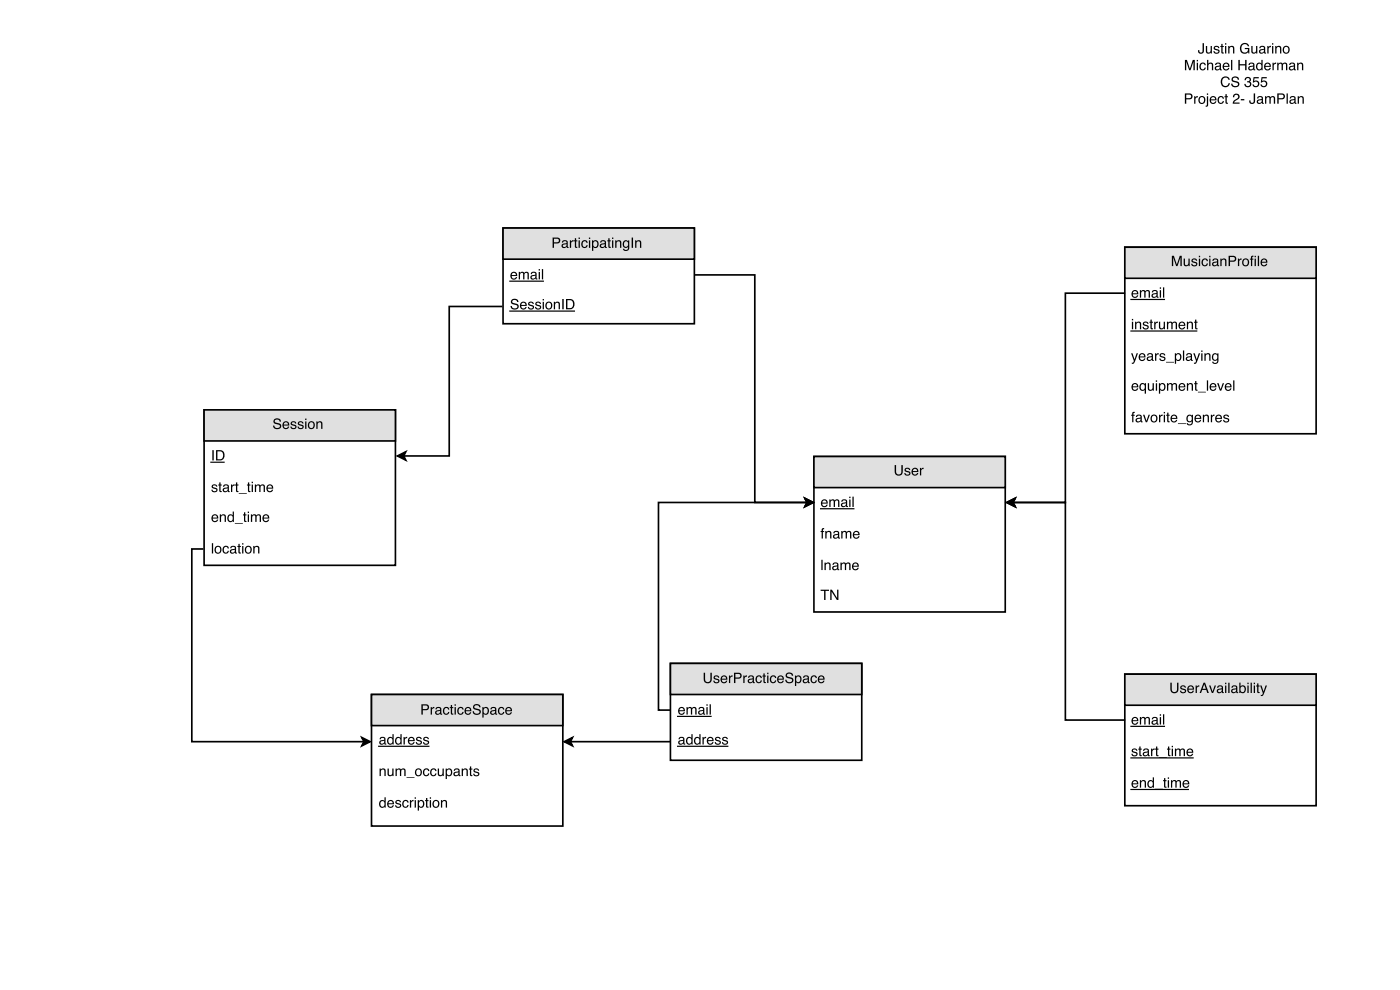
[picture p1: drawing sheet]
<svg xmlns="http://www.w3.org/2000/svg" width="297mm" height="210mm" viewBox="0 0 297 210" stroke-linecap="round" stroke-linejoin="round" font-family="sans-serif">
<path d="M172.9 97h40.6v33h-40.6z" fill="none" stroke="#000" stroke-width=".35"/>
<path d="M172.9 97h40.6v6.6h-40.6z" fill="#e0e0e0"/>
<path d="M172.9 97h40.6v6.6h-40.6z" fill="none" stroke="#000" stroke-width=".35"/>
<g fill="#000">
<path d="M190 98.8h.3v1.3a.56 .56 0 0 0 .6 .7 .56 .56 0 0 0 .6-.7v-1.3h.3v1.2a.87 .87 0 0 1-.9 1 .87 .87 0 0 1-.9-1zM192.3 99.5a.64 .64 0 0 1 1.1 .3h-.3a.34 .34 0 0 0-.3-.2 .34 .34 0 0 0-.4 .3h.1a.76 .76 0 0 1 .9 .8 .69 .69 0 0 1-.8 .3 .69 .69 0 0 1-.5-.5h.2a.39 .39 0 0 0 .4 .3 .39 .39 0 0 0 .4-.4 .76 .76 0 0 1-.9-.8zM193.8 99.6a.73 .73 0 0 1 .9-.2 .73 .73 0 0 1 .4 .9h-1.2a.45 .45 0 0 0 .4 .5 .45 .45 0 0 0 .5-.3h.3a.78 .78 0 0 1-1.2 .4 .78 .78 0 0 1-.2-1.1zM194.1 99.7l-.2 .3h.9l-.3-.4zM195.4 99.4h.3v.2l.5-.3v.3l-.5 .3v1.1h-.3z"/>
<path d="M174.5 118.9h.2v2.2h-.2zM175.1 119.5h.3v.2a.57 .57 0 0 1 .7-.2 .57 .57 0 0 1 .3 .6v1h-.2v-1a.39 .39 0 0 0-.5-.4 .39 .39 0 0 0-.3 .5v.9h-.3zM177.1 120.5a.38 .38 0 0 0 .5 .4 .38 .38 0 0 0 .2-.6zM176.9 119.7a.71 .71 0 0 1 1.2 .2v.9l.2 .1-.2 .2a.45 .45 0 0 0-.7 0 .49 .49 0 0 1-.6-.4 .49 .49 0 0 1 .5-.5l.5-.2a.36 .36 0 0 0-.3-.4 .36 .36 0 0 0-.4 .4h-.3zM178.5 119.5h.3v.2a.52 .52 0 0 1 .9 0 .53 .53 0 0 1 .6-.2 .53 .53 0 0 1 .4 .5v1.1h-.3v-1.3l-.3-.1-.3 .2-.1 1.2h-.2v-1.1a.36 .36 0 0 0-.5-.3 .36 .36 0 0 0-.2 .5v.9h-.3zM181.2 119.7a.73 .73 0 0 1 .9-.2 .73 .73 0 0 1 .3 .9h-1.1a.45 .45 0 0 0 .3 .5 .45 .45 0 0 0 .5-.3h.3a.78 .78 0 0 1-1.1 .4 .78 .78 0 0 1-.2-1.1zM181.4 119.8l-.1 .3h.9l-.3-.4z"/>
<path d="M174.6 112.3l.5-.1v.2l-.3 .2v.2h.3v.2h-.3v1.4h-.3v-1.4h-.2v-.2h.2zM175.3 112.8h.3v.2a.57 .57 0 0 1 .6-.2 .57 .57 0 0 1 .4 .5v1.1h-.3v-1a.39 .39 0 0 0-.4-.4 .39 .39 0 0 0-.3 .5v.9h-.3zM177.2 113.8a.38 .38 0 0 0 .5 .4 .38 .38 0 0 0 .2-.6zM177.1 113a.71 .71 0 0 1 1.2 .2v.9l.1 .1-.1 .2a.45 .45 0 0 0-.7 0 .49 .49 0 0 1-.7-.4 .49 .49 0 0 1 .5-.5l.6-.2a.36 .36 0 0 0-.3-.4 .36 .36 0 0 0-.4 .4h-.3zM178.7 112.8h.3v.2a.52 .52 0 0 1 .9 0 .53 .53 0 0 1 .6-.2 .53 .53 0 0 1 .3 .5v1.1h-.2l-.1-1.3-.2-.1-.4 .2v1.2h-.3v-1.1a.36 .36 0 0 0-.4-.3 .36 .36 0 0 0-.2 .5v.9h-.3zM181.4 113a.73 .73 0 0 1 .8-.2 .73 .73 0 0 1 .4 .9h-1.2a.45 .45 0 0 0 .4 .5 .45 .45 0 0 0 .5-.3h.3a.78 .78 0 0 1-1.1 .4 .78 .78 0 0 1-.3-1.1zM181.6 113.1l-.2 .3h.9l-.3-.4z"/>
<path d="M174.6 106.3a.73 .73 0 0 1 .9-.2 .73 .73 0 0 1 .3 .9h-1.1a.45 .45 0 0 0 .3 .5 .45 .45 0 0 0 .5-.3h.3a.78 .78 0 0 1-1.1 .4 .78 .78 0 0 1-.2-1.1zM174.8 106.4l-.1 .3h.9l-.3-.4zM176.2 106.1h.2v.2a.52 .52 0 0 1 .9 0 .53 .53 0 0 1 .6-.2 .53 .53 0 0 1 .4 .5v1.1h-.3v-1.3l-.2-.1-.4 .2v1.2h-.3v-1.1a.36 .36 0 0 0-.5-.3 .36 .36 0 0 0-.2 .5v.9h-.2zM178.9 107.1a.38 .38 0 0 0 .5 .4 .38 .38 0 0 0 .2-.6zM178.8 106.2a.71 .71 0 0 1 1.2 .3v.9l.1 .1-.1 .2a.45 .45 0 0 0-.7 0 .49 .49 0 0 1-.7-.4 .49 .49 0 0 1 .5-.5l.6-.2a.36 .36 0 0 0-.4-.4 .36 .36 0 0 0-.3 .4h-.3zM180.4 106.1h.3v1.6h-.3zM180.4 105.5h.3v.3h-.3zM181.1 105.5h.2v2.2h-.2z"/>
<path d="M174.3 125.2h1.8v.3h-.7v1.9h-.3v-1.9h-.8zM176.4 125.2h.3l1.1 1.8v-1.8h.3v2.2h-.3l-1.2-1.7v1.7h-.2z"/>
</g>
<path d="M174.3 108h7.1" fill="none" stroke="#000" stroke-width=".25"/>
<path d="M238.9 52.5h40.7v39.6h-40.7z" fill="#fff"/>
<path d="M238.9 52.5h40.7v39.6h-40.7z" fill="none" stroke="#000" stroke-width=".35"/>
<path d="M238.9 52.5h40.7v6.6h-40.7z" fill="#e0e0e0"/>
<path d="M238.9 52.5h40.7v6.6h-40.7zM239 62.3h-12.7v44.4h-11.1M213.8 106.7l1.8-.9-.4 .9 .4 .9z" fill="none" stroke="#000" stroke-width=".35"/>
<g fill="#000">
<path d="M213.8 106.7l1.8-.9-.4 .9 .4 .9z"/>
<path d="M248.9 54.3h.5l.6 1.9 .6-1.9h.4v2.2h-.3l.1-1.8-.7 1.8h-.3l-.6-1.8v1.8h-.3zM251.4 54.9h.3v1.1a.41 .41 0 0 0 .6 .3 .41 .41 0 0 0 .1-.6v-.8h.3v1.6h-.2v-.2a.55 .55 0 0 1-.7 .2 .55 .55 0 0 1-.4-.5zM253.2 55a.64 .64 0 0 1 1.1 .4h-.3a.34 .34 0 0 0-.3-.3 .34 .34 0 0 0-.3 .3l.1 .1a.76 .76 0 0 1 .8 .8 .69 .69 0 0 1-.7 .3 .69 .69 0 0 1-.6-.6h.3a.39 .39 0 0 0 .4 .4 .39 .39 0 0 0 .4-.4l-.1-.1a.76 .76 0 0 1-.9-.7zM254.7 54.9h.2v1.6h-.2zM254.7 54.3h.2v.3h-.2zM255.4 55.1a.65 .65 0 0 1 .7-.2 .65 .65 0 0 1 .5 .6h-.3a.44 .44 0 0 0-.6-.4 .44 .44 0 0 0-.2 .7 .42 .42 0 0 0 .3 .5 .42 .42 0 0 0 .5-.3h.3a.72 .72 0 0 1-.9 .5 .72 .72 0 0 1-.5-1zM256.9 54.9h.2v1.6h-.2zM256.9 54.3h.2v.3h-.2zM257.8 56a.38 .38 0 0 0 .5 .3 .38 .38 0 0 0 .2-.6zM257.6 55.1a.71 .71 0 0 1 1.2 .2v1h.2l-.2 .2a.45 .45 0 0 0-.7 0 .49 .49 0 0 1-.6-.3 .49 .49 0 0 1 .5-.6l.5-.1a.36 .36 0 0 0-.3-.4 .36 .36 0 0 0-.4 .3h-.3zM259.2 54.9h.3v.2a.57 .57 0 0 1 .6-.2 .57 .57 0 0 1 .4 .6v1h-.2v-1a.39 .39 0 0 0-.5-.4 .39 .39 0 0 0-.3 .6v.8h-.3zM261 54.3h1a.63 .63 0 0 1 .6 .7 .63 .63 0 0 1-.6 .6h-.7v.9h-.3zM261.3 54.6v.7h.6a.38 .38 0 0 0 .4-.3 .38 .38 0 0 0-.4-.4zM263 54.9h.2v.3l.5-.3v.3l-.4 .2-.1 1.1h-.2zM264.2 55.3a.56 .56 0 0 0 0 .8 .56 .56 0 0 0 .8 0 .55 .55 0 0 0 0-.7 .55 .55 0 0 0-.8-.1zM264.1 55.1a.78 .78 0 0 1 1.1 .1 .78 .78 0 0 1-.2 1.1 .78 .78 0 0 1-1.1-.1v-.7zM265.8 54.4l.5-.1v.2l-.3 .2v.2h.3v.2h-.3v1.4h-.3v-1.4h-.2v-.2h.2zM266.5 54.9h.3v1.6h-.3zM266.5 54.3h.3v.3h-.3zM267.2 54.3h.3v2.2h-.3zM268 55.1a.73 .73 0 0 1 .9-.1 .73 .73 0 0 1 .3 .8h-1.1a.45 .45 0 0 0 .3 .5 .45 .45 0 0 0 .5-.3h.3a.78 .78 0 0 1-1.1 .5 .78 .78 0 0 1-.2-1.2zM268.2 55.3l-.1 .3h.8l-.2-.5z"/>
<path d="M240.4 68.3h.3v1.6h-.3zM240.4 67.7h.3v.3h-.3zM241.1 68.3h.3v.3a.57 .57 0 0 1 .6-.3 .57 .57 0 0 1 .4 .6v1h-.3v-1a.39 .39 0 0 0-.4-.3 .39 .39 0 0 0-.3 .5v.8h-.3zM242.9 68.4a.64 .64 0 0 1 1.1 .4h-.3a.34 .34 0 0 0-.3-.3 .34 .34 0 0 0-.3 .3v.1a.76 .76 0 0 1 .9 .8 .69 .69 0 0 1-.7 .3 .69 .69 0 0 1-.6-.6h.3a.39 .39 0 0 0 .4 .4 .39 .39 0 0 0 .3-.4v-.1a.76 .76 0 0 1-.9-.7zM244.4 67.9h.3v.4h.2v.2h-.2v1.1l.2 .1v.2h-.4l-.1-.2v-1.2h-.2v-.2h.2zM245.2 68.3h.2v.3l.6-.3v.3l-.5 .2v1.1h-.3zM246.2 68.3h.3v1.1a.41 .41 0 0 0 .5 .3 .41 .41 0 0 0 .2-.6v-.8h.3v1.6h-.3v-.2a.55 .55 0 0 1-.6 .2 .55 .55 0 0 1-.4-.5zM247.9 68.3h.2v.3a.52 .52 0 0 1 .9-.1 .53 .53 0 0 1 .7-.2 .53 .53 0 0 1 .3 .6v1h-.3v-1.2l-.2-.2-.4 .3v1.1h-.3v-1a.36 .36 0 0 0-.4-.4 .36 .36 0 0 0-.2 .6v.8h-.3zM250.5 68.5a.73 .73 0 0 1 .9-.1 .73 .73 0 0 1 .4 .8h-1.2a.45 .45 0 0 0 .4 .5 .45 .45 0 0 0 .5-.3h.3a.78 .78 0 0 1-1.1 .5 .78 .78 0 0 1-.3-1.2zM250.8 68.7l-.2 .3h.9l-.3-.5zM252.1 68.3h.3v.3a.57 .57 0 0 1 .6-.3 .57 .57 0 0 1 .4 .6v1h-.3v-1a.39 .39 0 0 0-.4-.3 .39 .39 0 0 0-.3 .5v.8h-.3zM253.9 67.9h.2v.4h.3v.2h-.3v1.1l.3 .1v.2h-.4l-.1-.2v-1.2h-.3v-.2h.3z"/>
<path d="M240.6 61.8a.73 .73 0 0 1 .8-.1 .73 .73 0 0 1 .4 .8h-1.2a.45 .45 0 0 0 .4 .5 .45 .45 0 0 0 .5-.3h.3a.78 .78 0 0 1-1.1 .5 .78 .78 0 0 1-.3-1.2zM240.8 62l-.2 .3h.9l-.3-.5zM242.1 61.6h.3v.3a.52 .52 0 0 1 .9-.1 .53 .53 0 0 1 .6-.2 .53 .53 0 0 1 .4 .6v1h-.3v-1.2l-.3-.2-.3 .3-.1 1.1h-.2v-1a.36 .36 0 0 0-.5-.4 .36 .36 0 0 0-.2 .6v.8h-.3zM244.9 62.7a.38 .38 0 0 0 .5 .3 .38 .38 0 0 0 .2-.6zM244.8 61.8a.71 .71 0 0 1 1.1 .2v1h.2l-.1 .3a.45 .45 0 0 0-.7 0 .49 .49 0 0 1-.7-.4 .49 .49 0 0 1 .5-.6l.5-.1a.36 .36 0 0 0-.3-.4 .36 .36 0 0 0-.4 .3h-.2zM246.4 61.6h.2v1.6h-.2zM246.4 61h.2v.3h-.2zM247 61h.3v2.2h-.3z"/>
<path d="M240.3 75h.3l.4 1.3 .4-1.3h.3l-.6 1.8a.53 .53 0 0 1-.7 .5v-.3h.3l.2-.3zM242.1 75.2a.73 .73 0 0 1 .9-.1 .73 .73 0 0 1 .3 .8h-1.1a.45 .45 0 0 0 .3 .5 .45 .45 0 0 0 .5-.3h.3a.78 .78 0 0 1-1.1 .5 .78 .78 0 0 1-.2-1.2zM242.3 75.4l-.1 .3h.9l-.3-.5zM243.9 76.1a.38 .38 0 0 0 .5 .3 .38 .38 0 0 0 .2-.6zM243.8 75.2a.71 .71 0 0 1 1.1 .2v1h.2l-.1 .3a.45 .45 0 0 0-.7 0 .49 .49 0 0 1-.7-.4 .49 .49 0 0 1 .5-.6l.5-.1a.36 .36 0 0 0-.3-.4 .36 .36 0 0 0-.4 .3h-.2zM245.4 75h.2v.3l.5-.3v.3l-.4 .2-.1 1.1h-.2zM246.5 75.1a.64 .64 0 0 1 1 .4h-.2a.34 .34 0 0 0-.4-.3 .34 .34 0 0 0-.3 .3l.1 .1a.76 .76 0 0 1 .8 .8 .69 .69 0 0 1-.7 .3 .69 .69 0 0 1-.5-.6h.2a.39 .39 0 0 0 .4 .4 .39 .39 0 0 0 .4-.4l-.1-.1a.76 .76 0 0 1-.8-.7zM247.7 76.9h1.7v.1h-1.7zM250 75.3a.56 .56 0 0 0-.2 .8 .56 .56 0 0 0 .8 .2 .56 .56 0 0 0 .1-.8 .56 .56 0 0 0-.7-.2zM249.6 75h.2v.2a.7 .7 0 0 1 1-.1 .7 .7 0 0 1 .1 1 .62 .62 0 0 1-.4 .5 .62 .62 0 0 1-.7-.2v.9h-.2zM251.3 74.4h.3v2.2h-.3zM252.2 76.1a.38 .38 0 0 0 .5 .3 .38 .38 0 0 0 .2-.6zM252 75.2a.71 .71 0 0 1 1.2 .2v1h.2l-.1 .3a.45 .45 0 0 0-.7 0 .49 .49 0 0 1-.7-.4 .49 .49 0 0 1 .5-.6l.5-.1a.36 .36 0 0 0-.3-.4 .36 .36 0 0 0-.4 .3h-.2zM253.5 75h.3l.4 1.3 .4-1.3h.3l-.6 1.8a.53 .53 0 0 1-.7 .5v-.3h.3l.2-.3zM255.2 75h.2v1.6h-.2zM255.2 74.4h.2v.3h-.2zM255.8 75h.3v.3a.57 .57 0 0 1 .7-.3 .57 .57 0 0 1 .3 .6v1h-.2v-1a.39 .39 0 0 0-.5-.3 .39 .39 0 0 0-.3 .5v.8h-.3zM257.6 75.2l.5-.2 .5 .2v-.2h.2v1.5a.7 .7 0 0 1-.5 .8 .7 .7 0 0 1-.8-.5h.3a.46 .46 0 0 0 .6 .2 .46 .46 0 0 0 .2-.6 .69 .69 0 0 1-.9 .1 .69 .69 0 0 1-.2-.9zM257.9 75.4a.56 .56 0 0 0-.2 .7 .56 .56 0 0 0 .7 .2 .56 .56 0 0 0 .2-.7 .56 .56 0 0 0-.7-.2z"/>
<path d="M240.6 87.6l.4-.1v.2l-.2 .2v.2h.2v.2h-.2v1.4h-.3v-1.4h-.2v-.2h.2zM241.5 89.1a.38 .38 0 0 0 .5 .4 .38 .38 0 0 0 .2-.6zM241.4 88.3a.71 .71 0 0 1 1.1 .2v.9l.2 .1-.1 .2a.45 .45 0 0 0-.7 0 .49 .49 0 0 1-.7-.4 .49 .49 0 0 1 .5-.5l.6-.2a.36 .36 0 0 0-.4-.4 .36 .36 0 0 0-.4 .4h-.2zM242.8 88.1h.3l.4 1.3 .5-1.3h.3l-.6 1.6h-.3zM244.8 88.5a.56 .56 0 0 0-.1 .7 .56 .56 0 0 0 .8 .1 .55 .55 0 0 0 .1-.8 .55 .55 0 0 0-.8 0zM244.6 88.3a.78 .78 0 0 1 1.1 .1 .78 .78 0 0 1-.1 1.1 .78 .78 0 0 1-1.1-.2l-.1-.6zM246.2 88.1h.3v.3l.5-.3v.2l-.5 .3v1.1h-.3zM247.2 88.1h.3v1.6h-.3zM247.2 87.5h.3v.3h-.3zM247.9 87.6h.3v.5h.3v.2h-.3v1l.3 .2v.2h-.4l-.1-.2-.1-1.2h-.2v-.2h.2zM248.8 88.3a.73 .73 0 0 1 .9-.2 .73 .73 0 0 1 .4 .9h-1.2a.45 .45 0 0 0 .4 .5 .45 .45 0 0 0 .5-.3h.3a.78 .78 0 0 1-1.1 .4 .78 .78 0 0 1-.3-1.1zM249.1 88.4l-.2 .4h.9l-.3-.5zM250.2 89.9h1.7v.2h-1.7zM252.2 88.3l.5-.2 .5 .2v-.2h.2v1.4a.7 .7 0 0 1-.5 .8 .7 .7 0 0 1-.8-.4h.2a.46 .46 0 0 0 .7 .2 .46 .46 0 0 0 .2-.6 .69 .69 0 0 1-1 .1 .69 .69 0 0 1-.2-.9zM252.4 88.4a.56 .56 0 0 0-.1 .7 .56 .56 0 0 0 .7 .3 .56 .56 0 0 0 .2-.8 .56 .56 0 0 0-.8-.2zM253.9 88.3a.73 .73 0 0 1 .9-.2 .73 .73 0 0 1 .4 .9h-1.2a.45 .45 0 0 0 .4 .5 .45 .45 0 0 0 .5-.3h.3a.78 .78 0 0 1-1.2 .4 .78 .78 0 0 1-.2-1.1zM254.2 88.4l-.2 .4h.9l-.3-.5zM255.5 88.1h.3v.2a.57 .57 0 0 1 .6-.2 .57 .57 0 0 1 .4 .6v1h-.3v-1a.39 .39 0 0 0-.4-.4 .39 .39 0 0 0-.3 .5v.9h-.3zM257.2 88.1h.3v.3l.5-.3v.2l-.5 .3v1.1h-.3zM258.3 88.3a.73 .73 0 0 1 .9-.2 .73 .73 0 0 1 .4 .9h-1.2a.45 .45 0 0 0 .4 .5 .45 .45 0 0 0 .5-.3h.3a.78 .78 0 0 1-1.2 .4 .78 .78 0 0 1-.2-1.1zM258.6 88.4l-.2 .4h.9l-.3-.5zM260 88.2a.64 .64 0 0 1 1.1 .3h-.3a.34 .34 0 0 0-.3-.2 .34 .34 0 0 0-.3 .3 .76 .76 0 0 1 .9 .8 .69 .69 0 0 1-.7 .3 .69 .69 0 0 1-.6-.5h.3a.39 .39 0 0 0 .4 .3 .39 .39 0 0 0 .3-.3v-.1a.76 .76 0 0 1-.9-.8z"/>
<path d="M240.6 81.6a.73 .73 0 0 1 .8-.2 .73 .73 0 0 1 .4 .9h-1.2a.45 .45 0 0 0 .4 .5 .45 .45 0 0 0 .5-.3h.3a.78 .78 0 0 1-1.1 .4 .78 .78 0 0 1-.3-1.1zM240.8 81.7l-.2 .3h.9l-.3-.4zM242.4 81.7a.53 .53 0 0 0-.1 .8 .53 .53 0 0 0 .8 0 .53 .53 0 0 0 0-.7 .53 .53 0 0 0-.7-.1zM242.2 81.6l.5-.3 .5 .3v-.2h.2v2.2h-.2v-.8a.73 .73 0 0 1-1.1 0 .73 .73 0 0 1 0-1zM243.8 81.4h.3v1a.41 .41 0 0 0 .5 .4 .41 .41 0 0 0 .2-.6v-.8h.3v1.6h-.2v-.3a.55 .55 0 0 1-.7 .3 .55 .55 0 0 1-.4-.5zM245.5 81.4h.3v1.6h-.3zM245.5 80.8h.3v.3h-.3zM246.6 81.7a.56 .56 0 0 0-.2 .8 .56 .56 0 0 0 .8 .1 .56 .56 0 0 0 .1-.7 .56 .56 0 0 0-.7-.2zM246.2 81.4h.2v.2a.7 .7 0 0 1 1-.1 .7 .7 0 0 1 .1 1 .62 .62 0 0 1-.4 .5 .62 .62 0 0 1-.7-.2v.8h-.2zM247.9 81.4h.3v.2a.52 .52 0 0 1 .9 0 .53 .53 0 0 1 .6-.2 .53 .53 0 0 1 .3 .5v1.1h-.2l-.1-1.3-.2-.1-.4 .2v1.2h-.3v-1.1a.36 .36 0 0 0-.4-.3 .36 .36 0 0 0-.2 .5v.9h-.3zM250.5 81.6a.73 .73 0 0 1 .9-.2 .73 .73 0 0 1 .4 .9h-1.2a.45 .45 0 0 0 .4 .5 .45 .45 0 0 0 .5-.3h.3a.78 .78 0 0 1-1.1 .4 .78 .78 0 0 1-.3-1.1zM250.8 81.7l-.2 .3h.9l-.3-.4zM252.1 81.4h.3v.2a.57 .57 0 0 1 .6-.2 .57 .57 0 0 1 .4 .6v1h-.3v-1a.39 .39 0 0 0-.4-.4 .39 .39 0 0 0-.3 .5v.9h-.3zM253.9 80.9h.2v.5h.3v.2h-.3v1l.3 .2v.2h-.4l-.1-.2v-1.2h-.2v-.2h.2zM254.5 83.2h1.7v.2h-1.7zM256.4 80.8h.2v2.2h-.2zM257.2 81.6a.73 .73 0 0 1 .8-.2 .73 .73 0 0 1 .4 .9h-1.2a.45 .45 0 0 0 .4 .5 .45 .45 0 0 0 .5-.3h.3a.78 .78 0 0 1-1.1 .4 .78 .78 0 0 1-.3-1.1zM257.4 81.7l-.2 .3h.9l-.3-.4zM258.5 81.4h.4l.4 1.3 .4-1.3h.3l-.6 1.6h-.3zM260.4 81.6a.73 .73 0 0 1 .9-.2 .73 .73 0 0 1 .3 .9h-1.2a.45 .45 0 0 0 .4 .5 .45 .45 0 0 0 .5-.3h.3a.78 .78 0 0 1-1.1 .4 .78 .78 0 0 1-.2-1.1zM260.6 81.7l-.1 .3h.8l-.2-.4zM262 80.8h.2v2.2h-.2z"/>
</g>
<path d="M240.2 63.6h7.2M240.2 70.3h14" fill="none" stroke="#000" stroke-width=".25"/>
<path d="M78.9 147.5h40.7v27.9h-40.7z" fill="#fff"/>
<path d="M78.9 147.5h40.7v27.9h-40.7z" fill="none" stroke="#000" stroke-width=".35"/>
<path d="M78.9 147.5h40.7v6.6h-40.7z" fill="#e0e0e0"/>
<path d="M78.9 147.5h40.7v6.6h-40.7z" fill="none" stroke="#000" stroke-width=".35"/>
<g fill="#000">
<path d="M80.9 157.6a.38 .38 0 0 0 .5 .3 .38 .38 0 0 0 .2-.6zM80.7 156.7a.71 .71 0 0 1 1.2 .2v1h.2l-.2 .2a.45 .45 0 0 0-.7 0 .49 .49 0 0 1-.6-.3 .49 .49 0 0 1 .5-.6l.5-.1a.36 .36 0 0 0-.3-.4 .36 .36 0 0 0-.4 .3h-.3zM82.6 156.9a.55 .55 0 0 0-.1 .7 .55 .55 0 0 0 .8 .2 .55 .55 0 0 0 .1-.8 .55 .55 0 0 0-.8-.1zM82.5 156.6l.6-.1 .3 .2v-.8h.2v2.2h-.2v-.2a.73 .73 0 0 1-1 .1 .73 .73 0 0 1-.1-1.1zM84.3 156.9a.55 .55 0 0 0-.1 .7 .55 .55 0 0 0 .8 .2 .55 .55 0 0 0 .1-.8 .55 .55 0 0 0-.8-.1zM84.2 156.6l.6-.1 .3 .2v-.8h.2v2.2h-.2v-.2a.73 .73 0 0 1-1 .1 .73 .73 0 0 1-.1-1.1zM85.7 156.5h.3v.3l.5-.3v.3l-.5 .2v1.1h-.3zM86.8 156.7a.73 .73 0 0 1 .9-.1 .73 .73 0 0 1 .4 .8h-1.2a.45 .45 0 0 0 .4 .5 .45 .45 0 0 0 .5-.3h.3a.78 .78 0 0 1-1.1 .5 .78 .78 0 0 1-.3-1.2zM87.1 156.9l-.2 .3h.9l-.3-.5zM88.5 156.6a.64 .64 0 0 1 1.1 .4h-.3a.34 .34 0 0 0-.3-.3 .34 .34 0 0 0-.3 .3v.1a.76 .76 0 0 1 .9 .8 .69 .69 0 0 1-.7 .3 .69 .69 0 0 1-.6-.6h.3a.39 .39 0 0 0 .4 .4 .39 .39 0 0 0 .4-.4l-.1-.1a.76 .76 0 0 1-.9-.7zM90.1 156.6a.64 .64 0 0 1 1 .4h-.2a.34 .34 0 0 0-.4-.3 .34 .34 0 0 0-.3 .3l.1 .1a.76 .76 0 0 1 .8 .8 .69 .69 0 0 1-.7 .3 .69 .69 0 0 1-.6-.6h.3a.39 .39 0 0 0 .4 .4 .39 .39 0 0 0 .4-.4l-.1-.1a.76 .76 0 0 1-.9-.7z"/>
<path d="M89.5 149.6h1a.63 .63 0 0 1 .6 .6 .63 .63 0 0 1-.6 .6h-.7v1h-.3zM89.8 149.8v.8h.6a.38 .38 0 0 0 .4-.4 .38 .38 0 0 0-.4-.4zM91.5 150.2h.2v.2l.6-.3v.3l-.5 .3v1.1h-.3zM92.7 151.2a.38 .38 0 0 0 .5 .4 .38 .38 0 0 0 .2-.6zM92.6 150.3a.71 .71 0 0 1 1.1 .3l.1 .9 .1 .1-.1 .2a.45 .45 0 0 0-.7 0 .49 .49 0 0 1-.7-.4 .49 .49 0 0 1 .5-.5l.6-.2a.36 .36 0 0 0-.4-.4 .36 .36 0 0 0-.3 .4h-.3zM94.3 150.4a.65 .65 0 0 1 .7-.3 .65 .65 0 0 1 .4 .6h-.2a.44 .44 0 0 0-.6-.3 .44 .44 0 0 0-.2 .6 .42 .42 0 0 0 .3 .6 .42 .42 0 0 0 .5-.4h.2a.72 .72 0 0 1-.9 .6 .72 .72 0 0 1-.4-1zM95.8 149.7h.2v.5h.3v.2h-.3v1l.3 .2v.2h-.4l-.1-.2v-1.2h-.3v-.2h.3zM96.6 150.2h.2v1.6h-.2zM96.6 149.6h.2v.3h-.2zM97.3 150.4a.65 .65 0 0 1 .7-.3 .65 .65 0 0 1 .5 .6h-.3a.44 .44 0 0 0-.6-.3 .44 .44 0 0 0-.2 .6 .42 .42 0 0 0 .3 .6 .42 .42 0 0 0 .5-.4h.3a.72 .72 0 0 1-.9 .6 .72 .72 0 0 1-.5-1zM98.9 150.4a.73 .73 0 0 1 .9-.2 .73 .73 0 0 1 .3 .9h-1.1a.45 .45 0 0 0 .3 .5 .45 .45 0 0 0 .5-.3h.3a.78 .78 0 0 1-1.1 .4 .78 .78 0 0 1-.2-1.1zM99.1 150.5l-.1 .3h.8l-.2-.4zM100.7 149.7a.86 .86 0 0 1 1.4 .5h-.3a.51 .51 0 0 0-.5-.4 .51 .51 0 0 0-.5 .5l.2 .1a.84 .84 0 0 1 1.1 1 .93 .93 0 0 1-1 .4 .93 .93 0 0 1-.7-.7h.3a.58 .58 0 0 0 .6 .5 .58 .58 0 0 0 .5-.6l-.4-.2a.67 .67 0 0 1-.8-.3 .67 .67 0 0 1 .1-.8zM102.9 150.5a.56 .56 0 0 0-.2 .8 .56 .56 0 0 0 .8 .1 .56 .56 0 0 0 .1-.7 .56 .56 0 0 0-.7-.2zM102.5 150.2h.2v.2a.7 .7 0 0 1 1-.1 .7 .7 0 0 1 .1 .9 .62 .62 0 0 1-.4 .6 .62 .62 0 0 1-.7-.2v.8h-.2zM104.4 151.2a.38 .38 0 0 0 .5 .4 .38 .38 0 0 0 .2-.6zM104.3 150.3a.71 .71 0 0 1 1.1 .3v.9l.2 .1-.1 .2a.45 .45 0 0 0-.7 0 .49 .49 0 0 1-.7-.4 .49 .49 0 0 1 .5-.5l.6-.2a.36 .36 0 0 0-.4-.4 .36 .36 0 0 0-.4 .4h-.2zM106 150.4a.65 .65 0 0 1 .7-.3 .65 .65 0 0 1 .4 .6h-.2a.44 .44 0 0 0-.6-.3 .44 .44 0 0 0-.3 .6 .42 .42 0 0 0 .4 .6 .42 .42 0 0 0 .5-.4h.2a.72 .72 0 0 1-.9 .6 .72 .72 0 0 1-.4-1zM107.5 150.4a.73 .73 0 0 1 .9-.2 .73 .73 0 0 1 .4 .9h-1.2a.45 .45 0 0 0 .3 .5 .45 .45 0 0 0 .6-.3h.2a.78 .78 0 0 1-1.1 .4 .78 .78 0 0 1-.2-1.1zM107.7 150.5l-.1 .3h.9l-.3-.4z"/>
<path d="M80.6 163.2h.3v.3a.57 .57 0 0 1 .6-.3 .57 .57 0 0 1 .4 .6v1h-.2v-1a.39 .39 0 0 0-.5-.3 .39 .39 0 0 0-.3 .5v.8h-.3zM82.3 163.2h.3v1.1a.41 .41 0 0 0 .5 .3 .41 .41 0 0 0 .2-.6v-.8h.3v1.6h-.3l.1-.2a.55 .55 0 0 1-.7 .2 .55 .55 0 0 1-.4-.5zM84 163.2h.3v.3a.52 .52 0 0 1 .9-.1 .53 .53 0 0 1 .6-.2 .53 .53 0 0 1 .4 .6v1h-.3v-1.2l-.3-.2-.3 .3-.1 1.1h-.2v-1a.36 .36 0 0 0-.5-.4 .36 .36 0 0 0-.2 .6v.8h-.3zM86.4 165h1.7v.2h-1.7zM88.5 163.6a.56 .56 0 0 0 0 .8 .56 .56 0 0 0 .7 0 .55 .55 0 0 0 .1-.7 .55 .55 0 0 0-.8-.1zM88.3 163.4a.78 .78 0 0 1 1.2 .1 .78 .78 0 0 1-.2 1.1 .78 .78 0 0 1-1.1-.1v-.7zM90 163.4a.65 .65 0 0 1 .7-.2 .65 .65 0 0 1 .5 .6h-.3a.44 .44 0 0 0-.5-.4 .44 .44 0 0 0-.3 .7 .42 .42 0 0 0 .3 .5 .42 .42 0 0 0 .5-.3h.3a.72 .72 0 0 1-.9 .5 .72 .72 0 0 1-.4-1zM91.6 163.4a.65 .65 0 0 1 .7-.2 .65 .65 0 0 1 .4 .6h-.2a.44 .44 0 0 0-.6-.4 .44 .44 0 0 0-.3 .7 .42 .42 0 0 0 .3 .5 .42 .42 0 0 0 .6-.3h.2a.72 .72 0 0 1-.9 .5 .72 .72 0 0 1-.4-1zM93 163.2h.3v1.1a.41 .41 0 0 0 .5 .3 .41 .41 0 0 0 .2-.6v-.8h.3v1.6h-.3v-.2a.55 .55 0 0 1-.6 .2 .55 .55 0 0 1-.4-.5zM95.1 163.5a.56 .56 0 0 0-.2 .8 .56 .56 0 0 0 .8 .2 .56 .56 0 0 0 .1-.8 .56 .56 0 0 0-.7-.2zM94.7 163.2h.2v.2a.7 .7 0 0 1 1-.1 .7 .7 0 0 1 .1 1 .62 .62 0 0 1-.4 .5 .62 .62 0 0 1-.7-.2v.9h-.2zM96.6 164.3a.38 .38 0 0 0 .5 .3 .38 .38 0 0 0 .2-.6zM96.5 163.4a.71 .71 0 0 1 1.1 .2v1h.2l-.1 .3a.45 .45 0 0 0-.7 0 .49 .49 0 0 1-.7-.4 .49 .49 0 0 1 .5-.6l.6-.1a.36 .36 0 0 0-.4-.4 .36 .36 0 0 0-.4 .3h-.2zM98.1 163.2h.2v.3a.57 .57 0 0 1 .7-.3 .57 .57 0 0 1 .4 .6v1h-.3v-1a.39 .39 0 0 0-.5-.3 .39 .39 0 0 0-.3 .5v.8h-.2zM99.8 162.8h.3v.4h.3v.2h-.3v1.1l.3 .1v.2h-.4l-.2-.2v-1.2h-.2v-.2h.2zM100.7 163.3a.64 .64 0 0 1 1.1 .4h-.3a.34 .34 0 0 0-.3-.3 .34 .34 0 0 0-.3 .3v.1a.76 .76 0 0 1 .9 .8 .69 .69 0 0 1-.7 .3 .69 .69 0 0 1-.6-.6h.3a.39 .39 0 0 0 .4 .4 .39 .39 0 0 0 .3-.4v-.1a.76 .76 0 0 1-.9-.7z"/>
<path d="M80.9 170.3a.55 .55 0 0 0-.1 .7 .55 .55 0 0 0 .8 .2 .55 .55 0 0 0 .1-.8 .55 .55 0 0 0-.8-.1zM80.8 170l.6-.1 .3 .2v-.8h.2v2.2h-.2v-.2a.73 .73 0 0 1-1 .1 .73 .73 0 0 1-.1-1.1zM82.4 170.1a.73 .73 0 0 1 .9-.1 .73 .73 0 0 1 .4 .8h-1.2a.45 .45 0 0 0 .4 .5 .45 .45 0 0 0 .5-.3h.3a.78 .78 0 0 1-1.1 .5 .78 .78 0 0 1-.3-1.2zM82.7 170.3l-.2 .3h.9l-.3-.5zM84.1 170a.64 .64 0 0 1 1.1 .4h-.3a.34 .34 0 0 0-.3-.3 .34 .34 0 0 0-.3 .3v.1a.76 .76 0 0 1 .9 .8 .69 .69 0 0 1-.7 .3 .69 .69 0 0 1-.6-.6h.3a.39 .39 0 0 0 .4 .4 .39 .39 0 0 0 .3-.4v-.1a.76 .76 0 0 1-.9-.7zM85.6 170.1a.65 .65 0 0 1 .7-.2 .65 .65 0 0 1 .5 .6h-.3a.44 .44 0 0 0-.5-.4 .44 .44 0 0 0-.3 .7 .42 .42 0 0 0 .3 .5 .42 .42 0 0 0 .5-.3h.3a.72 .72 0 0 1-.9 .5 .72 .72 0 0 1-.4-1zM87.1 169.9h.2v.3l.5-.3v.3l-.4 .2-.1 1.1h-.2zM88.1 169.9h.3v1.6h-.3zM88.1 169.3h.3v.3h-.3zM89.1 170.2a.56 .56 0 0 0-.1 .8 .56 .56 0 0 0 .7 .2 .56 .56 0 0 0 .2-.8 .56 .56 0 0 0-.8-.2zM88.7 169.9h.3v.2a.7 .7 0 0 1 1-.1 .7 .7 0 0 1 .1 1 .62 .62 0 0 1-.4 .5 .62 .62 0 0 1-.7-.2v.9h-.3zM90.5 169.5h.3v.4h.2v.2h-.2v1.1l.2 .1v.2h-.3l-.2-.2v-1.2h-.2v-.2h.2zM91.3 169.9h.3v1.6h-.3zM91.3 169.3h.3v.3h-.3zM92.2 170.3a.56 .56 0 0 0 0 .8 .56 .56 0 0 0 .8 0 .55 .55 0 0 0 0-.7 .55 .55 0 0 0-.8-.1zM92.1 170.1a.78 .78 0 0 1 1.1 .1 .78 .78 0 0 1-.2 1.1 .78 .78 0 0 1-1.1-.1v-.7zM93.7 169.9h.2v.3a.57 .57 0 0 1 .7-.3 .57 .57 0 0 1 .4 .6v1h-.3v-1a.39 .39 0 0 0-.5-.3 .39 .39 0 0 0-.3 .5v.8h-.2z"/>
</g>
<path d="M80.4 158.5h10.7" fill="none" stroke="#000" stroke-width=".25"/>
<path d="M43.4 87h40.6v33.1h-40.6z" fill="#fff"/>
<path d="M43.4 87h40.6v33.1h-40.6z" fill="none" stroke="#000" stroke-width=".35"/>
<path d="M43.4 87h40.6v6.6h-40.6z" fill="#e0e0e0"/>
<path d="M43.4 87h40.6v6.6h-40.6z" fill="none" stroke="#000" stroke-width=".35"/>
<g fill="#000">
<path d="M45.1 95.6h.3v2.2h-.3zM46.2 95.9v1.6h.5a.86 .86 0 0 0 .7-.8 .86 .86 0 0 0-.7-.8zM45.9 95.6h.9a1.11 1.11 0 0 1 .9 1.1 1.11 1.11 0 0 1-.9 1.1h-.9z"/>
<path d="M58.3 89a.86 .86 0 0 1 1.4 .5h-.3a.51 .51 0 0 0-.5-.4 .51 .51 0 0 0-.5 .5l.2 .2a.84 .84 0 0 1 1.1 .9 .93 .93 0 0 1-.9 .4 .93 .93 0 0 1-.8-.7h.3a.58 .58 0 0 0 .6 .5 .58 .58 0 0 0 .5-.5l-.4-.3a.67 .67 0 0 1-.8-.2 .67 .67 0 0 1 .1-.9zM60.2 89.7a.73 .73 0 0 1 .9-.2 .73 .73 0 0 1 .4 .9h-1.2a.45 .45 0 0 0 .3 .5 .45 .45 0 0 0 .6-.3h.2a.78 .78 0 0 1-1.1 .5 .78 .78 0 0 1-.2-1.2zM60.4 89.8l-.1 .4h.9l-.3-.5zM61.9 89.6a.64 .64 0 0 1 1 .4h-.2a.34 .34 0 0 0-.4-.3 .34 .34 0 0 0-.3 .3l.1 .1a.76 .76 0 0 1 .9 .7 .69 .69 0 0 1-.8 .4 .69 .69 0 0 1-.5-.6h.2a.39 .39 0 0 0 .4 .3 .39 .39 0 0 0 .4-.3l-.1-.1a.76 .76 0 0 1-.8-.7zM63.4 89.6a.64 .64 0 0 1 1.1 .4h-.3a.34 .34 0 0 0-.3-.3 .34 .34 0 0 0-.4 .3l.1 .1a.76 .76 0 0 1 .9 .7 .69 .69 0 0 1-.7 .4 .69 .69 0 0 1-.6-.6h.3a.39 .39 0 0 0 .4 .3 .39 .39 0 0 0 .3-.3v-.1a.76 .76 0 0 1-.9-.7zM64.8 89.5h.3v1.6h-.3zM64.8 88.9h.3v.3h-.3zM65.8 89.9a.56 .56 0 0 0-.1 .7 .56 .56 0 0 0 .8 .1 .55 .55 0 0 0 .1-.8 .55 .55 0 0 0-.8 0zM65.6 89.7a.78 .78 0 0 1 1.1 .1 .78 .78 0 0 1-.1 1.1 .78 .78 0 0 1-1.1-.1l-.1-.7zM67.2 89.5h.3v.2a.57 .57 0 0 1 .6-.2 .57 .57 0 0 1 .4 .6v1h-.3v-1a.39 .39 0 0 0-.5-.4 .39 .39 0 0 0-.2 .6v.8h-.3z"/>
<path d="M45 115.4h.3v2.1h-.3zM46 116.3a.56 .56 0 0 0-.1 .8 .56 .56 0 0 0 .8 .1 .55 .55 0 0 0 0-.8 .55 .55 0 0 0-.7-.1zM45.8 116.1a.78 .78 0 0 1 1.1 .1 .78 .78 0 0 1-.1 1.2 .78 .78 0 0 1-1.1-.2l-.1-.7zM47.5 116.1a.65 .65 0 0 1 .7-.2 .65 .65 0 0 1 .4 .6h-.2a.44 .44 0 0 0-.6-.3 .44 .44 0 0 0-.3 .6 .42 .42 0 0 0 .3 .6 .42 .42 0 0 0 .6-.4h.2a.72 .72 0 0 1-.9 .6 .72 .72 0 0 1-.4-1.1zM49.1 117a.38 .38 0 0 0 .5 .3 .38 .38 0 0 0 .2-.5zM49 116.1a.71 .71 0 0 1 1.1 .3l.1 .9 .1 .1-.1 .2a.45 .45 0 0 0-.7 0 .49 .49 0 0 1-.7-.4 .49 .49 0 0 1 .5-.6l.6-.1a.36 .36 0 0 0-.4-.4 .36 .36 0 0 0-.3 .3h-.3zM50.6 115.5h.3v.5h.3v.2h-.3v1l.3 .1v.2h-.4l-.1-.1-.1-1.2h-.2v-.2h.2zM51.4 116h.3v1.5h-.3zM51.4 115.4h.3v.3h-.3zM52.4 116.3a.56 .56 0 0 0-.1 .8 .56 .56 0 0 0 .8 .1 .55 .55 0 0 0 .1-.8 .55 .55 0 0 0-.8-.1zM52.2 116.1a.78 .78 0 0 1 1.1 .1 .78 .78 0 0 1-.1 1.2 .78 .78 0 0 1-1.1-.2l-.1-.7zM53.8 116h.3v.2a.57 .57 0 0 1 .6-.3 .57 .57 0 0 1 .4 .6v1h-.3v-1a.39 .39 0 0 0-.5-.3 .39 .39 0 0 0-.2 .5v.8h-.3z"/>
<path d="M45.1 103a.64 .64 0 0 1 1.1 .4h-.3a.34 .34 0 0 0-.3-.3 .34 .34 0 0 0-.4 .3l.1 .1a.76 .76 0 0 1 .9 .7 .69 .69 0 0 1-.7 .4 .69 .69 0 0 1-.6-.6h.3a.39 .39 0 0 0 .4 .3 .39 .39 0 0 0 .3-.3v-.1a.76 .76 0 0 1-.9-.7zM46.6 102.5h.2v.4h.3v.2h-.3v1.1l.3 .1v.2h-.4l-.1-.2v-1.2h-.2v-.2h.2zM47.6 103.9a.38 .38 0 0 0 .5 .4 .38 .38 0 0 0 .2-.6zM47.5 103.1a.71 .71 0 0 1 1.1 .2v1h.2l-.1 .2a.45 .45 0 0 0-.7 0 .49 .49 0 0 1-.7-.3 .49 .49 0 0 1 .5-.6l.5-.2a.36 .36 0 0 0-.3-.3 .36 .36 0 0 0-.4 .3h-.2zM49.1 102.9h.2v.3l.5-.3v.3l-.4 .2-.1 1.1h-.2zM50.1 102.5h.3v.4h.3v.2h-.3v1.1l.3 .1v.2h-.4l-.2-.2v-1.2h-.2v-.2h.2zM50.7 104.7h1.7v.2h-1.7zM52.7 102.5h.2v.4h.3v.2h-.3v1.1l.3 .1v.2h-.4l-.1-.2v-1.2h-.2v-.2h.2zM53.5 102.9h.2v1.6h-.2zM53.5 102.3h.2v.3h-.2zM54.1 102.9h.3v.2a.52 .52 0 0 1 .9 0 .53 .53 0 0 1 .6-.2 .53 .53 0 0 1 .4 .5v1.1h-.3v-1.2l-.3-.2-.3 .3-.1 1.1h-.2v-1a.36 .36 0 0 0-.5-.4 .36 .36 0 0 0-.2 .5v.9h-.3zM56.8 103.1a.73 .73 0 0 1 .9-.1 .73 .73 0 0 1 .3 .8h-1.1a.45 .45 0 0 0 .3 .5 .45 .45 0 0 0 .6-.3h.2a.78 .78 0 0 1-1.1 .5 .78 .78 0 0 1-.2-1.2zM57 103.2l-.1 .4h.9l-.3-.5z"/>
<path d="M45.1 109.5a.73 .73 0 0 1 .9-.2 .73 .73 0 0 1 .4 .8h-1.2a.45 .45 0 0 0 .3 .6 .45 .45 0 0 0 .6-.4h.2a.78 .78 0 0 1-1.1 .5 .78 .78 0 0 1-.2-1.2zM45.3 109.6l-.1 .3h.9l-.3-.4zM46.7 109.2h.2v.3a.57 .57 0 0 1 .7-.3 .57 .57 0 0 1 .4 .6v1h-.3v-1a.39 .39 0 0 0-.5-.3 .39 .39 0 0 0-.2 .5v.8h-.3zM48.7 109.6a.55 .55 0 0 0-.1 .7 .55 .55 0 0 0 .7 .2 .55 .55 0 0 0 .1-.7 .55 .55 0 0 0-.7-.2zM48.6 109.3l.5-.1 .3 .3v-.9h.3v2.2h-.3v-.2a.73 .73 0 0 1-1 .1 .73 .73 0 0 1 0-1zM49.9 111.1h1.7v.1h-1.7zM51.8 108.8h.3v.4h.3v.3h-.3v1l.3 .1v.2h-.4l-.2-.1v-1.2h-.2v-.3h.2zM52.6 109.3h.3v1.5h-.3zM52.6 108.7h.3v.3h-.3zM53.3 109.2h.3v.3a.52 .52 0 0 1 .9 0 .53 .53 0 0 1 .6-.3 .53 .53 0 0 1 .3 .6v1h-.2l-.1-1.2-.2-.1-.4 .2v1.1h-.3v-1a.36 .36 0 0 0-.4-.3 .36 .36 0 0 0-.2 .5v.8h-.3zM56 109.5a.73 .73 0 0 1 .8-.2 .73 .73 0 0 1 .4 .8h-1.2a.45 .45 0 0 0 .4 .6 .45 .45 0 0 0 .5-.4h.3a.78 .78 0 0 1-1.1 .5 .78 .78 0 0 1-.3-1.2zM56.2 109.6l-.2 .3h.9l-.3-.4z"/>
</g>
<path d="M44.8 98.2h2.8" fill="none" stroke="#000" stroke-width=".25"/>
<path d="M142.4 140.9h40.7v20.6h-40.7z" fill="#fff"/>
<path d="M142.4 140.9h40.7v20.6h-40.7z" fill="none" stroke="#000" stroke-width=".35"/>
<path d="M142.4 140.9h40.7v6.6h-40.7z" fill="#e0e0e0"/>
<path d="M171 105.8l1.8 .9-1.8 .9 .4-.9zM171.4 106.7h-31.5v44.1h2.4M119.8 157.5l1.8-.9-.4 .9 .4 .9zM121.2 157.5h21.1M142.4 140.9h40.7v6.6h-40.7z" fill="none" stroke="#000" stroke-width=".35"/>
<g fill="#000">
<path d="M171 105.8l1.8 .9-1.8 .9 .4-.9zM119.8 157.5l1.8-.9-.4 .9 .4 .9z"/>
<path d="M144.4 157.6a.38 .38 0 0 0 .5 .3 .38 .38 0 0 0 .2-.6zM144.2 156.7a.71 .71 0 0 1 1.2 .2v1h.2l-.2 .2a.45 .45 0 0 0-.7 0 .49 .49 0 0 1-.6-.3 .49 .49 0 0 1 .5-.6l.5-.1a.36 .36 0 0 0-.3-.4 .36 .36 0 0 0-.4 .3h-.3zM146.1 156.9a.55 .55 0 0 0-.1 .7 .55 .55 0 0 0 .8 .2 .55 .55 0 0 0 .1-.8 .55 .55 0 0 0-.8-.1zM146 156.6l.6-.1 .3 .2v-.8h.2v2.2h-.2v-.2a.73 .73 0 0 1-1 .1 .73 .73 0 0 1-.1-1.1zM147.8 156.9a.55 .55 0 0 0-.1 .7 .55 .55 0 0 0 .8 .2 .55 .55 0 0 0 .1-.8 .55 .55 0 0 0-.8-.1zM147.7 156.6l.6-.1 .3 .2v-.8h.2v2.2h-.2v-.2a.73 .73 0 0 1-1 .1 .73 .73 0 0 1-.1-1.1zM149.2 156.5h.3v.3l.5-.3v.3l-.5 .2v1.1h-.3zM150.3 156.7a.73 .73 0 0 1 .9-.1 .73 .73 0 0 1 .4 .8h-1.2a.45 .45 0 0 0 .4 .5 .45 .45 0 0 0 .5-.3h.3a.78 .78 0 0 1-1.1 .5 .78 .78 0 0 1-.3-1.2zM150.6 156.9l-.2 .3h.9l-.3-.5zM152 156.6a.64 .64 0 0 1 1.1 .4h-.3a.34 .34 0 0 0-.3-.3 .34 .34 0 0 0-.3 .3v.1a.76 .76 0 0 1 .9 .8 .69 .69 0 0 1-.7 .3 .69 .69 0 0 1-.6-.6h.3a.39 .39 0 0 0 .4 .4 .39 .39 0 0 0 .4-.4l-.1-.1a.76 .76 0 0 1-.9-.7zM153.6 156.6a.64 .64 0 0 1 1 .4h-.2a.34 .34 0 0 0-.4-.3 .34 .34 0 0 0-.3 .3l.1 .1a.76 .76 0 0 1 .8 .8 .69 .69 0 0 1-.7 .3 .69 .69 0 0 1-.6-.6h.3a.39 .39 0 0 0 .4 .4 .39 .39 0 0 0 .4-.4l-.1-.1a.76 .76 0 0 1-.9-.7z"/>
<path d="M144.2 150.4a.73 .73 0 0 1 .9-.2 .73 .73 0 0 1 .4 .9h-1.2a.45 .45 0 0 0 .4 .5 .45 .45 0 0 0 .5-.3h.3a.78 .78 0 0 1-1.1 .4 .78 .78 0 0 1-.3-1.1zM144.5 150.5l-.2 .3h.9l-.3-.4zM145.8 150.2h.3v.2a.52 .52 0 0 1 .9 0 .53 .53 0 0 1 .6-.2 .53 .53 0 0 1 .4 .5v1.1h-.3v-1.3l-.3-.1-.3 .2-.1 1.2h-.2v-1.1a.36 .36 0 0 0-.5-.3 .36 .36 0 0 0-.2 .5v.9h-.3zM148.6 151.2a.38 .38 0 0 0 .5 .4 .38 .38 0 0 0 .2-.6zM148.5 150.3a.71 .71 0 0 1 1.1 .3v.9l.2 .1-.1 .2a.45 .45 0 0 0-.7 0 .49 .49 0 0 1-.7-.4 .49 .49 0 0 1 .5-.5l.5-.2a.36 .36 0 0 0-.3-.4 .36 .36 0 0 0-.4 .4h-.2zM150.1 150.2h.2v1.6h-.2zM150.1 149.6h.2v.3h-.2zM150.7 149.6h.3v2.2h-.3z"/>
<path d="M149.5 142.9h.3v1.3a.56 .56 0 0 0 .5 .7 .56 .56 0 0 0 .6-.7v-1.3h.3v1.2a.87 .87 0 0 1-.9 1 .87 .87 0 0 1-.8-1zM151.7 143.6a.64 .64 0 0 1 1.1 .3h-.3a.34 .34 0 0 0-.3-.2 .34 .34 0 0 0-.3 .3 .76 .76 0 0 1 .9 .8 .69 .69 0 0 1-.7 .3 .69 .69 0 0 1-.6-.5h.3a.39 .39 0 0 0 .4 .3 .39 .39 0 0 0 .3-.4 .76 .76 0 0 1-.9-.8zM153.3 143.7a.73 .73 0 0 1 .9-.2 .73 .73 0 0 1 .3 .9h-1.2a.45 .45 0 0 0 .4 .5 .45 .45 0 0 0 .5-.3h.3a.78 .78 0 0 1-1.1 .4 .78 .78 0 0 1-.3-1.2zM153.5 143.8l-.2 .3h.9l-.3-.4zM154.8 143.5h.3v.2l.5-.3v.3l-.5 .3v1.1h-.3zM155.9 142.9h1a.63 .63 0 0 1 .6 .6 .63 .63 0 0 1-.6 .6h-.7v1h-.3zM156.2 143.1v.8h.6a.38 .38 0 0 0 .4-.4 .38 .38 0 0 0-.4-.4zM157.9 143.5h.2v.2l.6-.3v.3l-.5 .3v1.1h-.3zM159.1 144.5a.38 .38 0 0 0 .5 .4 .38 .38 0 0 0 .2-.6zM159 143.6a.71 .71 0 0 1 1.2 .3v.9l.1 .1-.1 .2a.45 .45 0 0 0-.7 0 .49 .49 0 0 1-.7-.4 .49 .49 0 0 1 .5-.6l.6-.1a.36 .36 0 0 0-.4-.4 .36 .36 0 0 0-.3 .4h-.3zM160.7 143.7a.65 .65 0 0 1 .7-.3 .65 .65 0 0 1 .4 .6h-.2a.44 .44 0 0 0-.6-.3 .44 .44 0 0 0-.2 .6 .42 .42 0 0 0 .3 .6 .42 .42 0 0 0 .5-.4h.2a.72 .72 0 0 1-.9 .6 .72 .72 0 0 1-.4-1zM162.2 143h.2v.5h.3v.2h-.3v1l.3 .2v.2h-.4l-.1-.2v-1.2h-.2v-.2h.2zM163 143.5h.2v1.6h-.2zM163 142.9h.2v.3h-.2zM163.7 143.7a.65 .65 0 0 1 .7-.3 .65 .65 0 0 1 .5 .6h-.3a.44 .44 0 0 0-.6-.3 .44 .44 0 0 0-.2 .6 .42 .42 0 0 0 .3 .6 .42 .42 0 0 0 .5-.4h.3a.72 .72 0 0 1-.9 .6 .72 .72 0 0 1-.5-1zM165.3 143.7a.73 .73 0 0 1 .9-.2 .73 .73 0 0 1 .3 .9h-1.1a.45 .45 0 0 0 .3 .5 .45 .45 0 0 0 .5-.3h.3a.78 .78 0 0 1-1.1 .4 .78 .78 0 0 1-.2-1.2zM165.5 143.8l-.1 .3h.8l-.2-.4zM167.1 143a.86 .86 0 0 1 1.4 .5h-.3a.51 .51 0 0 0-.5-.4 .51 .51 0 0 0-.5 .5l.2 .1a.84 .84 0 0 1 1.1 1 .93 .93 0 0 1-.9 .4 .93 .93 0 0 1-.8-.7h.3a.58 .58 0 0 0 .6 .5 .58 .58 0 0 0 .5-.6l-.4-.2a.67 .67 0 0 1-.8-.3 .67 .67 0 0 1 .1-.8zM169.3 143.8a.56 .56 0 0 0-.2 .8 .56 .56 0 0 0 .8 .1 .56 .56 0 0 0 .1-.7 .56 .56 0 0 0-.7-.2zM168.9 143.5h.2v.2a.7 .7 0 0 1 1-.1 .7 .7 0 0 1 .1 .9 .62 .62 0 0 1-.4 .6 .62 .62 0 0 1-.7-.2v.8h-.2zM170.8 144.5a.38 .38 0 0 0 .5 .4 .38 .38 0 0 0 .2-.6zM170.7 143.6a.71 .71 0 0 1 1.1 .3v.9l.2 .1-.1 .2a.45 .45 0 0 0-.7 0 .49 .49 0 0 1-.7-.4 .49 .49 0 0 1 .5-.6l.6-.1a.36 .36 0 0 0-.4-.4 .36 .36 0 0 0-.4 .4h-.2zM172.4 143.7a.65 .65 0 0 1 .7-.3 .65 .65 0 0 1 .4 .6h-.2a.44 .44 0 0 0-.6-.3 .44 .44 0 0 0-.2 .6 .42 .42 0 0 0 .3 .6 .42 .42 0 0 0 .5-.4h.2a.72 .72 0 0 1-.9 .6 .72 .72 0 0 1-.4-1zM173.9 143.7a.73 .73 0 0 1 .9-.2 .73 .73 0 0 1 .4 .9h-1.2a.45 .45 0 0 0 .3 .5 .45 .45 0 0 0 .6-.3h.2a.78 .78 0 0 1-1.1 .4 .78 .78 0 0 1-.2-1.2zM174.1 143.8l-.1 .3h.9l-.3-.4z"/>
</g>
<path d="M143.9 152.1h7.1M143.9 158.5h10.7" fill="none" stroke="#000" stroke-width=".25"/>
<path d="M238.9 143.2h40.7v27.9h-40.7z" fill="#fff"/>
<path d="M238.9 143.2h40.7v27.9h-40.7z" fill="none" stroke="#000" stroke-width=".35"/>
<path d="M238.9 143.2h40.7v6.6h-40.7z" fill="#e0e0e0"/>
<path d="M43.2 116.6h-2.5v40.9h36.6M213.9 106.7l1.8-.9-.5 .9 .5 .9zM215.2 106.7h11.1v46.2h12.7M76.9 156.6l1.7 .9-1.7 .9 .4-.9zM238.9 143.2h40.7v6.6h-40.7z" fill="none" stroke="#000" stroke-width=".35"/>
<g fill="#000">
<path d="M213.9 106.7l1.8-.9-.5 .9 .5 .9zM76.9 156.6l1.7 .9-1.7 .9 .4-.9z"/>
<path d="M240.6 152.5a.73 .73 0 0 1 .8-.2 .73 .73 0 0 1 .4 .9h-1.2a.45 .45 0 0 0 .4 .5 .45 .45 0 0 0 .5-.3h.3a.78 .78 0 0 1-1.1 .4 .78 .78 0 0 1-.3-1.1zM240.8 152.6l-.2 .4h.9l-.3-.5zM242.1 152.3h.3v.2a.52 .52 0 0 1 .9 0 .53 .53 0 0 1 .6-.2 .53 .53 0 0 1 .4 .5v1.1h-.3v-1.3l-.3-.1-.3 .2-.1 1.2h-.2v-1.1a.36 .36 0 0 0-.5-.3 .36 .36 0 0 0-.2 .5v.9h-.3zM244.9 153.3a.38 .38 0 0 0 .5 .4 .38 .38 0 0 0 .2-.6zM244.8 152.5a.71 .71 0 0 1 1.1 .2v.9l.2 .1-.1 .2a.45 .45 0 0 0-.7 0 .49 .49 0 0 1-.7-.3 .49 .49 0 0 1 .5-.6l.5-.2a.36 .36 0 0 0-.3-.3 .36 .36 0 0 0-.4 .3h-.2zM246.4 152.3h.2v1.6h-.2zM246.4 151.7h.2v.3h-.2zM247 151.7h.3v2.2h-.3z"/>
<path d="M248.6 145h.3v1.3a.56 .56 0 0 0 .6 .7 .56 .56 0 0 0 .5-.7v-1.3h.3v1.2a.87 .87 0 0 1-.8 1 .87 .87 0 0 1-.9-1zM250.9 145.7a.64 .64 0 0 1 1 .3h-.2a.34 .34 0 0 0-.4-.2 .34 .34 0 0 0-.3 .3l.1 .1a.76 .76 0 0 1 .8 .7 .69 .69 0 0 1-.7 .4 .69 .69 0 0 1-.5-.6h.2a.39 .39 0 0 0 .4 .3 .39 .39 0 0 0 .4-.3l-.1-.1a.76 .76 0 0 1-.9-.8zM252.4 145.8a.73 .73 0 0 1 .9-.2 .73 .73 0 0 1 .3 .9h-1.1a.45 .45 0 0 0 .3 .5 .45 .45 0 0 0 .6-.3h.2a.78 .78 0 0 1-1.1 .4 .78 .78 0 0 1-.2-1.1zM252.6 145.9l-.1 .4h.9l-.3-.5zM254 145.6h.2v.3l.6-.3v.2l-.5 .3-.1 1.1h-.2zM255.8 145.3l-.3 1h.6zM255.7 145h.3l.8 2.2h-.3l-.3-.7h-.8l-.3 .7h-.3zM256.8 145.6h.3l.5 1.3 .4-1.3h.3l-.6 1.6h-.3zM258.8 146.6a.38 .38 0 0 0 .5 .4 .38 .38 0 0 0 .2-.6zM258.6 145.8a.71 .71 0 0 1 1.2 .2v.9l.2 .1-.2 .2a.45 .45 0 0 0-.7 0 .49 .49 0 0 1-.6-.4 .49 .49 0 0 1 .5-.5l.5-.2a.36 .36 0 0 0-.3-.3 .36 .36 0 0 0-.4 .3h-.3zM260.2 145.6h.3v1.6h-.3zM260.2 145h.3v.3h-.3zM260.9 145h.3v2.2h-.3zM261.8 146.6a.38 .38 0 0 0 .5 .4 .38 .38 0 0 0 .2-.6zM261.7 145.8a.71 .71 0 0 1 1.1 .2v.9l.2 .1-.1 .2a.45 .45 0 0 0-.7 0 .49 .49 0 0 1-.7-.4 .49 .49 0 0 1 .5-.5l.6-.2a.36 .36 0 0 0-.4-.3 .36 .36 0 0 0-.4 .3h-.2zM263.3 145h.2v.8a.7 .7 0 0 1 .9-.1 .7 .7 0 0 1 .2 .9 .63 .63 0 0 1-.4 .6 .63 .63 0 0 1-.7-.2v.2h-.2zM263.6 145.9a.55 .55 0 0 0-.1 .8 .55 .55 0 0 0 .8 .1 .56 .56 0 0 0 0-.7 .56 .56 0 0 0-.7-.2zM265 145.6h.2v1.6h-.2zM265 145h.2v.3h-.2zM265.7 145h.2v2.2h-.2zM266.3 145.6h.3v1.6h-.3zM266.3 145h.3v.3h-.3zM267 145.1h.3v.5h.3v.2h-.3v1l.3 .2v.2h-.4l-.1-.2-.1-1.2h-.2v-.2h.2zM267.7 145.6h.3l.4 1.3 .4-1.3h.3l-.6 1.7a.53 .53 0 0 1-.7 .5v-.2h.3l.2-.4z"/>
<path d="M240.5 159.1a.64 .64 0 0 1 1.1 .3h-.3a.34 .34 0 0 0-.3-.2 .34 .34 0 0 0-.3 .3l.1 .1a.76 .76 0 0 1 .8 .7 .69 .69 0 0 1-.7 .4 .69 .69 0 0 1-.6-.6h.3a.39 .39 0 0 0 .4 .3 .39 .39 0 0 0 .4-.3l-.1-.1a.76 .76 0 0 1-.9-.7zM242 158.5h.3v.5h.2v.2h-.2v1l.2 .2v.2h-.3l-.2-.2v-1.2h-.2v-.2h.2zM243 160a.38 .38 0 0 0 .5 .4 .38 .38 0 0 0 .2-.6zM242.9 159.2a.71 .71 0 0 1 1.2 .2v.9l.1 .1-.1 .2a.45 .45 0 0 0-.7 0 .49 .49 0 0 1-.7-.3 .49 .49 0 0 1 .5-.6l.6-.2a.36 .36 0 0 0-.3-.3 .36 .36 0 0 0-.4 .3h-.3zM244.5 159h.3v.3l.5-.3v.2l-.5 .3v1.1h-.3zM245.6 158.5h.2v.5h.3v.2h-.3v1l.3 .2v.2h-.4l-.1-.2v-1.2h-.2v-.2h.2zM246.2 160.8h1.7v.2h-1.7zM248.1 158.5h.3v.5h.2v.2h-.2v1l.2 .2v.2h-.3l-.2-.2v-1.2h-.2v-.2h.2zM248.9 159h.3v1.6h-.3zM248.9 158.4h.3v.3h-.3zM249.6 159h.2v.2a.52 .52 0 0 1 .9 0 .53 .53 0 0 1 .7-.2 .53 .53 0 0 1 .3 .5v1.1h-.3v-1.3l-.2-.1-.4 .2v1.2h-.3v-1.1a.36 .36 0 0 0-.5-.3 .36 .36 0 0 0-.2 .5v.9h-.2zM252.2 159.2a.73 .73 0 0 1 .9-.2 .73 .73 0 0 1 .4 .9h-1.2a.45 .45 0 0 0 .3 .5 .45 .45 0 0 0 .6-.3h.3a.78 .78 0 0 1-1.2 .5 .78 .78 0 0 1-.2-1.2zM252.4 159.3l-.1 .4h.9l-.3-.5z"/>
<path d="M240.6 165.9a.73 .73 0 0 1 .8-.2 .73 .73 0 0 1 .4 .9h-1.2a.45 .45 0 0 0 .4 .5 .45 .45 0 0 0 .5-.3h.3a.78 .78 0 0 1-1.1 .5 .78 .78 0 0 1-.3-1.2zM240.8 166l-.2 .4h.9l-.3-.5zM242.1 165.7h.3v.2a.57 .57 0 0 1 .6-.2 .57 .57 0 0 1 .4 .6v1h-.2v-1a.39 .39 0 0 0-.5-.4 .39 .39 0 0 0-.3 .6v.8h-.3zM244.1 166.1a.55 .55 0 0 0-.1 .7 .55 .55 0 0 0 .8 .2 .55 .55 0 0 0 .1-.8 .55 .55 0 0 0-.8-.1zM244 165.8l.6-.1 .3 .2v-.8h.2v2.2h-.2v-.2a.73 .73 0 0 1-1 0 .73 .73 0 0 1-.1-1zM245.3 167.5h1.7v.2h-1.7zM247.3 165.2h.2v.5h.3v.2h-.3v1.1l.3 .1v.2h-.4l-.1-.2v-1.2h-.2v-.2h.2zM248.1 165.7h.2v1.6h-.2zM248.1 165.1h.2v.3h-.2zM248.7 165.7h.3v.2a.52 .52 0 0 1 .9 0 .53 .53 0 0 1 .6-.2 .53 .53 0 0 1 .4 .5v1.1h-.3v-1.3l-.3-.1-.3 .2-.1 1.2h-.2v-1.1a.36 .36 0 0 0-.5-.3 .36 .36 0 0 0-.2 .5v.9h-.3zM251.4 165.9a.73 .73 0 0 1 .9-.2 .73 .73 0 0 1 .3 .9h-1.1a.45 .45 0 0 0 .3 .5 .45 .45 0 0 0 .6-.3h.2a.78 .78 0 0 1-1.1 .5 .78 .78 0 0 1-.2-1.2zM251.6 166l-.1 .4h.9l-.3-.5z"/>
</g>
<path d="M240.2 154.3h7.2M240.2 161h13.2M240.2 167.7h12.2" fill="none" stroke="#000" stroke-width=".25"/>
<path d="M106.9 48.4h40.6v20.4h-40.6z" fill="#fff"/>
<path d="M106.9 48.4h40.6v20.4h-40.6z" fill="none" stroke="#000" stroke-width=".35"/>
<path d="M106.9 48.4h40.6v6.6h-40.6z" fill="#e0e0e0"/>
<path d="M106.9 48.4h40.6v6.6h-40.6zM147.6 58.4h12.7v48.3h11.1M106.7 65.1h-11.3v31.7h-9.6M84.4 96.8l1.8-.9-.4 .9 .4 .9zM171 105.8l1.8 .9-1.8 .9 .4-.9z" fill="none" stroke="#000" stroke-width=".35"/>
<g fill="#000">
<path d="M84.4 96.8l1.8-.9-.4 .9 .4 .9zM171 105.8l1.8 .9-1.8 .9 .4-.9z"/>
<path d="M251.7 19.8h1a.63 .63 0 0 1 .6 .7 .63 .63 0 0 1-.6 .6h-.7v.9h-.3zM252 20.1v.8h.6a.38 .38 0 0 0 .4-.4 .38 .38 0 0 0-.4-.4zM253.7 20.4h.2v.3l.5-.3v.3l-.4 .3-.1 1h-.2zM255 20.8a.56 .56 0 0 0-.1 .8 .56 .56 0 0 0 .8 .1 .55 .55 0 0 0 0-.8 .55 .55 0 0 0-.7-.1zM254.8 20.6a.78 .78 0 0 1 1.1 .1 .78 .78 0 0 1-.1 1.1 .78 .78 0 0 1-1.2-.1v-.7zM256.4 19.8h.2v.4h-.2zM256.4 20.4h.2v2l-.2 .2-.3 .1v-.3l.3-.1zM257.2 20.6a.73 .73 0 0 1 .9-.1 .73 .73 0 0 1 .3 .8h-1.2a.45 .45 0 0 0 .4 .5 .45 .45 0 0 0 .5-.3h.3a.78 .78 0 0 1-1.1 .5 .78 .78 0 0 1-.3-1.2zM257.4 20.8l-.2 .3h.9l-.3-.4zM258.8 20.6a.65 .65 0 0 1 .7-.2 .65 .65 0 0 1 .5 .6h-.3a.44 .44 0 0 0-.6-.3 .44 .44 0 0 0-.2 .6 .42 .42 0 0 0 .3 .5 .42 .42 0 0 0 .5-.3h.3a.72 .72 0 0 1-.9 .5 .72 .72 0 0 1-.4-1zM260.3 20h.3v.4h.2v.3h-.2v1l.2 .1v.2h-.3l-.2-.2v-1.1h-.2v-.3h.2zM262.2 20a.7 .7 0 0 1 1 .2 .7 .7 0 0 1-.4 1l-.7 .6h1.2v.2h-1.5a1.33 1.33 0 0 1 1.1-1.2 .43 .43 0 0 0-.2-.7 .43 .43 0 0 0-.5 .6h-.3zM263.6 21h.7v.3h-.7zM266.3 19.8h.3v1.6a.64 .64 0 0 1-.6 .7 .64 .64 0 0 1-.6-.8h.2a.36 .36 0 0 0 .2 .5 .36 .36 0 0 0 .5-.3zM267.3 21.5a.38 .38 0 0 0 .5 .3 .38 .38 0 0 0 .2-.6zM267.1 20.6a.71 .71 0 0 1 1.2 .2v1h.2l-.2 .3a.45 .45 0 0 0-.7 0 .49 .49 0 0 1-.6-.4 .49 .49 0 0 1 .5-.6l.5-.1a.36 .36 0 0 0-.3-.4 .36 .36 0 0 0-.4 .3h-.3zM268.7 20.4h.3v.3a.52 .52 0 0 1 .9-.1 .53 .53 0 0 1 .6-.2 .53 .53 0 0 1 .4 .6v1h-.3v-1.2l-.3-.2-.3 .3-.1 1.1h-.2v-1a.36 .36 0 0 0-.5-.4 .36 .36 0 0 0-.2 .6v.8h-.3zM271.3 19.8h1a.63 .63 0 0 1 .7 .7 .63 .63 0 0 1-.7 .6h-.7v.9h-.3zM271.6 20.1v.8h.6a.38 .38 0 0 0 .5-.4 .38 .38 0 0 0-.5-.4zM273.3 19.8h.3v2.2h-.3zM274.2 21.5a.38 .38 0 0 0 .5 .3 .38 .38 0 0 0 .2-.6zM274.1 20.6a.71 .71 0 0 1 1.1 .2v1h.2l-.1 .3a.45 .45 0 0 0-.7 0 .49 .49 0 0 1-.7-.4 .49 .49 0 0 1 .5-.6l.5-.1a.36 .36 0 0 0-.3-.4 .36 .36 0 0 0-.4 .3h-.2zM275.7 20.4h.2v.3a.57 .57 0 0 1 .7-.3 .57 .57 0 0 1 .4 .6v1h-.3v-1a.39 .39 0 0 0-.5-.3 .39 .39 0 0 0-.3 .5v.8h-.2z"/>
<path d="M251.7 12.7h.4l.7 1.9 .6-1.9h.4v2.2h-.3v-1.8l-.6 1.8h-.3l-.6-1.8v1.8h-.3zM254.2 13.3h.3v1.6h-.3zM254.2 12.7h.3v.3h-.3zM255 13.5a.65 .65 0 0 1 .7-.2 .65 .65 0 0 1 .4 .6h-.2a.44 .44 0 0 0-.6-.4 .44 .44 0 0 0-.2 .7 .42 .42 0 0 0 .3 .5 .42 .42 0 0 0 .5-.3h.2a.72 .72 0 0 1-.9 .5 .72 .72 0 0 1-.4-1zM256.4 12.7h.3v.8a.56 .56 0 0 1 .6-.2 .56 .56 0 0 1 .4 .6v1h-.3v-1a.39 .39 0 0 0-.4-.4 .39 .39 0 0 0-.3 .6v.8h-.3zM258.3 14.4a.38 .38 0 0 0 .5 .3 .38 .38 0 0 0 .2-.6zM258.2 13.5a.71 .71 0 0 1 1.2 .2v1h.1l-.1 .2a.45 .45 0 0 0-.7 0 .49 .49 0 0 1-.7-.3 .49 .49 0 0 1 .5-.6l.6-.1a.36 .36 0 0 0-.3-.4 .36 .36 0 0 0-.4 .3h-.3zM259.9 13.5a.73 .73 0 0 1 .9-.1 .73 .73 0 0 1 .4 .8h-1.2a.45 .45 0 0 0 .3 .5 .45 .45 0 0 0 .6-.3h.2a.78 .78 0 0 1-1.1 .5 .78 .78 0 0 1-.2-1.2zM260.1 13.7l-.1 .3h.9l-.3-.5zM261.5 12.7h.3v2.2h-.3zM263.1 12.7h.3v.9h1.1v-.9h.3v2.2h-.3v-1h-1.1v1h-.3zM265.4 14.4a.38 .38 0 0 0 .5 .3 .38 .38 0 0 0 .2-.6zM265.3 13.5a.71 .71 0 0 1 1.2 .2v1h.1l-.1 .2a.45 .45 0 0 0-.7 0 .49 .49 0 0 1-.7-.3 .49 .49 0 0 1 .5-.6l.6-.1a.36 .36 0 0 0-.3-.4 .36 .36 0 0 0-.4 .3h-.3zM267.2 13.7a.55 .55 0 0 0-.1 .7 .55 .55 0 0 0 .7 .2 .55 .55 0 0 0 .1-.8 .55 .55 0 0 0-.7-.1zM267.1 13.4l.5-.1 .3 .2v-.8h.3v2.2h-.2v-.2a.73 .73 0 0 1-1.1 .1 .73 .73 0 0 1 0-1.1zM268.7 13.5a.73 .73 0 0 1 .9-.1 .73 .73 0 0 1 .4 .8h-1.2a.45 .45 0 0 0 .3 .5 .45 .45 0 0 0 .6-.3h.2a.78 .78 0 0 1-1.1 .5 .78 .78 0 0 1-.2-1.2zM268.9 13.7l-.1 .3h.9l-.3-.5zM270.3 13.3h.3v.3l.5-.3v.3l-.5 .2v1.1h-.3zM271.3 13.3h.3v.2a.52 .52 0 0 1 .9 0 .53 .53 0 0 1 .6-.2 .53 .53 0 0 1 .4 .6v1h-.3v-1.2l-.3-.2-.4 .3v1.1h-.3v-1a.36 .36 0 0 0-.4-.4 .36 .36 0 0 0-.2 .6v.8h-.3zM274.1 14.4a.38 .38 0 0 0 .5 .3 .38 .38 0 0 0 .2-.6zM273.9 13.5a.71 .71 0 0 1 1.2 .2v1h.2l-.2 .2a.45 .45 0 0 0-.6 0 .49 .49 0 0 1-.7-.3 .49 .49 0 0 1 .5-.6l.5-.1a.36 .36 0 0 0-.3-.4 .36 .36 0 0 0-.4 .3h-.2zM275.5 13.3h.3v.2a.57 .57 0 0 1 .7-.2 .57 .57 0 0 1 .3 .6v1h-.2v-1a.39 .39 0 0 0-.5-.3 .39 .39 0 0 0-.3 .5v.8h-.3z"/>
<path d="M255.5 9.2h.2v1.5a.64 .64 0 0 1-.6 .7 .64 .64 0 0 1-.6-.7h.3a.36 .36 0 0 0 .2 .5 .36 .36 0 0 0 .4-.3zM256.2 9.8h.2v1a.41 .41 0 0 0 .6 .4 .41 .41 0 0 0 .2-.7v-.7h.2v1.6h-.2v-.3a.55 .55 0 0 1-.6 .3 .55 .55 0 0 1-.4-.6zM258 9.9a.64 .64 0 0 1 1 .3h-.2a.34 .34 0 0 0-.4-.3 .34 .34 0 0 0-.3 .4h.1a.76 .76 0 0 1 .8 .8 .69 .69 0 0 1-.7 .3 .69 .69 0 0 1-.5-.5h.2a.39 .39 0 0 0 .4 .3 .39 .39 0 0 0 .4-.4h-.1a.76 .76 0 0 1-.9-.8zM259.4 9.3h.3v.5h.3v.2h-.3v1l.3 .1v.3h-.4l-.2-.2v-1.2h-.2v-.2h.2zM260.2 9.8h.3v1.6h-.3zM260.2 9.2h.3v.3h-.3zM260.9 9.8h.3v.2a.57 .57 0 0 1 .6-.2 .57 .57 0 0 1 .4 .5v1.1h-.3v-1a.39 .39 0 0 0-.5-.4 .39 .39 0 0 0-.2 .5v.9h-.3zM263.7 9.4a.97 .97 0 0 1 1.7 .4h-.3a.76 .76 0 0 0-1.1-.3 .76 .76 0 0 0-.3 1 .7 .7 0 0 0 .8 .7 .7 .7 0 0 0 .6-.8h-.7v-.2h1v1.2h-.2l-.1-.3a1.03 1.03 0 0 1-1.3 .1 1.03 1.03 0 0 1-.4-1.2zM265.8 9.8h.3v1a.41 .41 0 0 0 .5 .4 .41 .41 0 0 0 .2-.7v-.7h.3v1.6h-.3v-.3a.55 .55 0 0 1-.6 .3 .55 .55 0 0 1-.4-.6zM267.7 10.8a.38 .38 0 0 0 .5 .4 .38 .38 0 0 0 .2-.6zM267.6 9.9a.71 .71 0 0 1 1.2 .3v.9l.1 .1-.1 .2a.45 .45 0 0 0-.7 0 .49 .49 0 0 1-.7-.4 .49 .49 0 0 1 .5-.6l.6-.1a.36 .36 0 0 0-.3-.4 .36 .36 0 0 0-.4 .4h-.3zM269.2 9.8h.3v.2l.5-.3v.3l-.5 .3v1.1h-.3zM270.2 9.8h.3v1.6h-.3zM270.2 9.2h.3v.3h-.3zM270.9 9.8h.2v.2a.57 .57 0 0 1 .7-.2 .57 .57 0 0 1 .4 .5v1.1h-.3v-1a.39 .39 0 0 0-.5-.4 .39 .39 0 0 0-.2 .5v.9h-.3zM272.9 10.1a.56 .56 0 0 0-.1 .8 .56 .56 0 0 0 .8 .1 .55 .55 0 0 0 0-.8 .55 .55 0 0 0-.7-.1zM272.7 10a.78 .78 0 0 1 1.1 .1 .78 .78 0 0 1-.1 1.1 .78 .78 0 0 1-1.1-.2l-.1-.7z"/>
<path d="M259.6 16.6a.95 .95 0 0 1 .9-.4 .95 .95 0 0 1 .7 .7h-.3a.7 .7 0 0 0-.8-.4 .7 .7 0 0 0-.5 .9 .69 .69 0 0 0 .6 .8 .69 .69 0 0 0 .8-.5h.3a1.02 1.02 0 0 1-1.4 .8 1.02 1.02 0 0 1-.6-1.4zM261.8 16.4a.86 .86 0 0 1 1.4 .5h-.3a.51 .51 0 0 0-.5-.4 .51 .51 0 0 0-.5 .5l.3 .1a.84 .84 0 0 1 1 1 .93 .93 0 0 1-.9 .4 .93 .93 0 0 1-.8-.7h.3a.58 .58 0 0 0 .6 .5 .58 .58 0 0 0 .6-.5l-.5-.3a.67 .67 0 0 1-.8-.2 .67 .67 0 0 1 .1-.9zM264.6 16.5a.61 .61 0 0 1 .9-.1 .61 .61 0 0 1 0 .9 .7 .7 0 0 1-.2 1.2 .7 .7 0 0 1-1-.7h.3a.46 .46 0 0 0 .4 .6 .46 .46 0 0 0 .5-.5 .46 .46 0 0 0-.6-.4v-.2a.4 .4 0 0 0 .5-.3 .4 .4 0 0 0-.3-.5 .4 .4 0 0 0-.4 .4l-.1 .1h-.2zM266.3 16.4h1.1v.2h-.9l-.1 .6a.73 .73 0 0 1 1 .4 .73 .73 0 0 1-.4 1 .73 .73 0 0 1-1-.7h.3a.47 .47 0 0 0 .7 .3 .47 .47 0 0 0 .1-.8 .47 .47 0 0 0-.7 .1h-.3zM268 16.4h1.1v.2h-.9l-.1 .6a.73 .73 0 0 1 1 .4 .73 .73 0 0 1-.5 1 .73 .73 0 0 1-.9-.7h.3a.47 .47 0 0 0 .7 .3 .47 .47 0 0 0 .1-.8 .47 .47 0 0 0-.7 .1h-.3z"/>
<path d="M108.6 57.9a.73 .73 0 0 1 .9-.1 .73 .73 0 0 1 .4 .8h-1.2a.45 .45 0 0 0 .3 .5 .45 .45 0 0 0 .6-.3h.2a.78 .78 0 0 1-1.1 .5 .78 .78 0 0 1-.2-1.2zM108.8 58.1l-.1 .3h.9l-.3-.4zM110.2 57.7h.3v.3a.52 .52 0 0 1 .9 0 .53 .53 0 0 1 .6-.3 .53 .53 0 0 1 .3 .6v1h-.2l-.1-1.2-.2-.1-.4 .2v1.1h-.3v-1a.36 .36 0 0 0-.4-.3 .36 .36 0 0 0-.2 .5v.8h-.3zM113 58.8a.38 .38 0 0 0 .5 .3 .38 .38 0 0 0 .2-.5zM112.8 57.9a.71 .71 0 0 1 1.2 .2v1h.2l-.2 .3a.45 .45 0 0 0-.7 0 .49 .49 0 0 1-.6-.4 .49 .49 0 0 1 .5-.6l.5-.1a.36 .36 0 0 0-.3-.4 .36 .36 0 0 0-.4 .3h-.3zM114.4 57.8h.3v1.5h-.3zM114.4 57.2h.3v.3h-.3zM115.1 57.2h.3v2.1h-.3z"/>
<path d="M117.4 50.4h1a.63 .63 0 0 1 .6 .7 .63 .63 0 0 1-.6 .6h-.7v.9h-.3zM117.7 50.7v.8h.6a.38 .38 0 0 0 .4-.4 .38 .38 0 0 0-.4-.4zM119.6 52.1a.38 .38 0 0 0 .5 .3 .38 .38 0 0 0 .2-.5zM119.4 51.2a.71 .71 0 0 1 1.2 .2v1h.2l-.2 .3a.45 .45 0 0 0-.6 0 .49 .49 0 0 1-.7-.4 .49 .49 0 0 1 .5-.6l.5-.1a.36 .36 0 0 0-.3-.4 .36 .36 0 0 0-.4 .3h-.2zM121.1 51h.2v.3l.5-.3v.3l-.5 .3v1h-.2zM122.1 50.6h.3v.4h.2v.3h-.2v1l.2 .1v.2h-.3l-.2-.1v-1.2h-.2v-.3h.2zM122.9 51h.3v1.6h-.3zM122.9 50.4h.3v.4h-.3zM123.7 51.2a.65 .65 0 0 1 .7-.2 .65 .65 0 0 1 .4 .6h-.2a.44 .44 0 0 0-.6-.3 .44 .44 0 0 0-.2 .6 .42 .42 0 0 0 .3 .5 .42 .42 0 0 0 .5-.3h.2a.72 .72 0 0 1-.9 .5 .72 .72 0 0 1-.4-1zM125.1 51h.3v1.6h-.3zM125.1 50.4h.3v.4h-.3zM126.2 51.4a.56 .56 0 0 0-.2 .7 .56 .56 0 0 0 .8 .2 .56 .56 0 0 0 .1-.7 .56 .56 0 0 0-.7-.2zM125.8 51h.2v.3a.7 .7 0 0 1 1-.1 .7 .7 0 0 1 .1 .9 .62 .62 0 0 1-.4 .6 .62 .62 0 0 1-.7-.2v.8h-.2zM127.7 52.1a.38 .38 0 0 0 .5 .3 .38 .38 0 0 0 .2-.5zM127.6 51.2a.71 .71 0 0 1 1.1 .2v1h.2l-.1 .3a.45 .45 0 0 0-.7 0 .49 .49 0 0 1-.7-.4 .49 .49 0 0 1 .5-.6l.5-.1a.36 .36 0 0 0-.3-.4 .36 .36 0 0 0-.4 .3h-.2zM129.2 50.6h.3v.4h.2v.3h-.2v1l.2 .1v.2h-.3l-.2-.1v-1.2h-.2v-.3h.2zM130 51h.3v1.6h-.3zM130 50.4h.3v.4h-.3zM130.7 51h.2v.3a.57 .57 0 0 1 .7-.3 .57 .57 0 0 1 .4 .6v1h-.3v-1a.39 .39 0 0 0-.5-.3 .39 .39 0 0 0-.2 .5v.8h-.3zM132.5 51.2l.4-.2 .5 .3v-.2h.3v1.4a.7 .7 0 0 1-.5 .8 .7 .7 0 0 1-.9-.5h.3a.46 .46 0 0 0 .6 .2 .46 .46 0 0 0 .2-.6 .69 .69 0 0 1-.9 .1 .69 .69 0 0 1-.2-.9zM132.7 51.4a.56 .56 0 0 0-.1 .7 .56 .56 0 0 0 .7 .2 .56 .56 0 0 0 .1-.7 .56 .56 0 0 0-.7-.2zM134.2 50.4h.3v2.2h-.3zM134.9 51h.3v.3a.57 .57 0 0 1 .6-.3 .57 .57 0 0 1 .4 .6v1h-.3v-1a.39 .39 0 0 0-.4-.3 .39 .39 0 0 0-.3 .5v.8h-.3z"/>
<path d="M108.7 63.6a.86 .86 0 0 1 1.4 .5h-.2a.51 .51 0 0 0-.6-.4 .51 .51 0 0 0-.5 .5l.3 .2a.84 .84 0 0 1 1.1 .9 .93 .93 0 0 1-1 .4 .93 .93 0 0 1-.7-.7h.2a.58 .58 0 0 0 .6 .5 .58 .58 0 0 0 .6-.5l-.5-.3a.67 .67 0 0 1-.8-.2 .67 .67 0 0 1 .1-.9zM110.7 64.3a.73 .73 0 0 1 .8-.2 .73 .73 0 0 1 .4 .9h-1.2a.45 .45 0 0 0 .4 .5 .45 .45 0 0 0 .5-.3h.3a.78 .78 0 0 1-1.1 .5 .78 .78 0 0 1-.3-1.2zM110.9 64.4l-.2 .4h.9l-.3-.5zM112.3 64.2a.64 .64 0 0 1 1.1 .4h-.3a.34 .34 0 0 0-.3-.3 .34 .34 0 0 0-.3 .3v.1a.76 .76 0 0 1 .9 .7 .69 .69 0 0 1-.7 .4 .69 .69 0 0 1-.6-.6h.3a.39 .39 0 0 0 .4 .3 .39 .39 0 0 0 .4-.3l-.1-.1a.76 .76 0 0 1-.9-.7zM113.9 64.2a.64 .64 0 0 1 1 .4h-.2a.34 .34 0 0 0-.4-.3 .34 .34 0 0 0-.3 .3l.1 .1a.76 .76 0 0 1 .8 .7 .69 .69 0 0 1-.7 .4 .69 .69 0 0 1-.5-.6h.2a.39 .39 0 0 0 .4 .3 .39 .39 0 0 0 .4-.3l-.1-.1a.76 .76 0 0 1-.9-.7zM115.3 64.1h.2v1.6h-.2zM115.3 63.5h.2v.3h-.2zM116.2 64.5a.56 .56 0 0 0 0 .7 .56 .56 0 0 0 .7 .1 .55 .55 0 0 0 .1-.8 .55 .55 0 0 0-.8 0zM116 64.3a.78 .78 0 0 1 1.2 .1 .78 .78 0 0 1-.2 1.1 .78 .78 0 0 1-1.1-.1v-.7zM117.6 64.1h.3v.2a.57 .57 0 0 1 .7-.2 .57 .57 0 0 1 .3 .6v1h-.2v-1a.39 .39 0 0 0-.5-.4 .39 .39 0 0 0-.3 .6v.8h-.3zM119.4 63.5h.3v2.2h-.3zM120.5 63.8v1.6h.6a.86 .86 0 0 0 .6-.8 .86 .86 0 0 0-.6-.8zM120.2 63.5h.9a1.11 1.11 0 0 1 .9 1.1 1.11 1.11 0 0 1-.9 1.1h-.9z"/>
</g>
<path d="M108.3 59.7h7.1M108.3 66.1h13.7" fill="none" stroke="#000" stroke-width=".25"/>
</svg>
